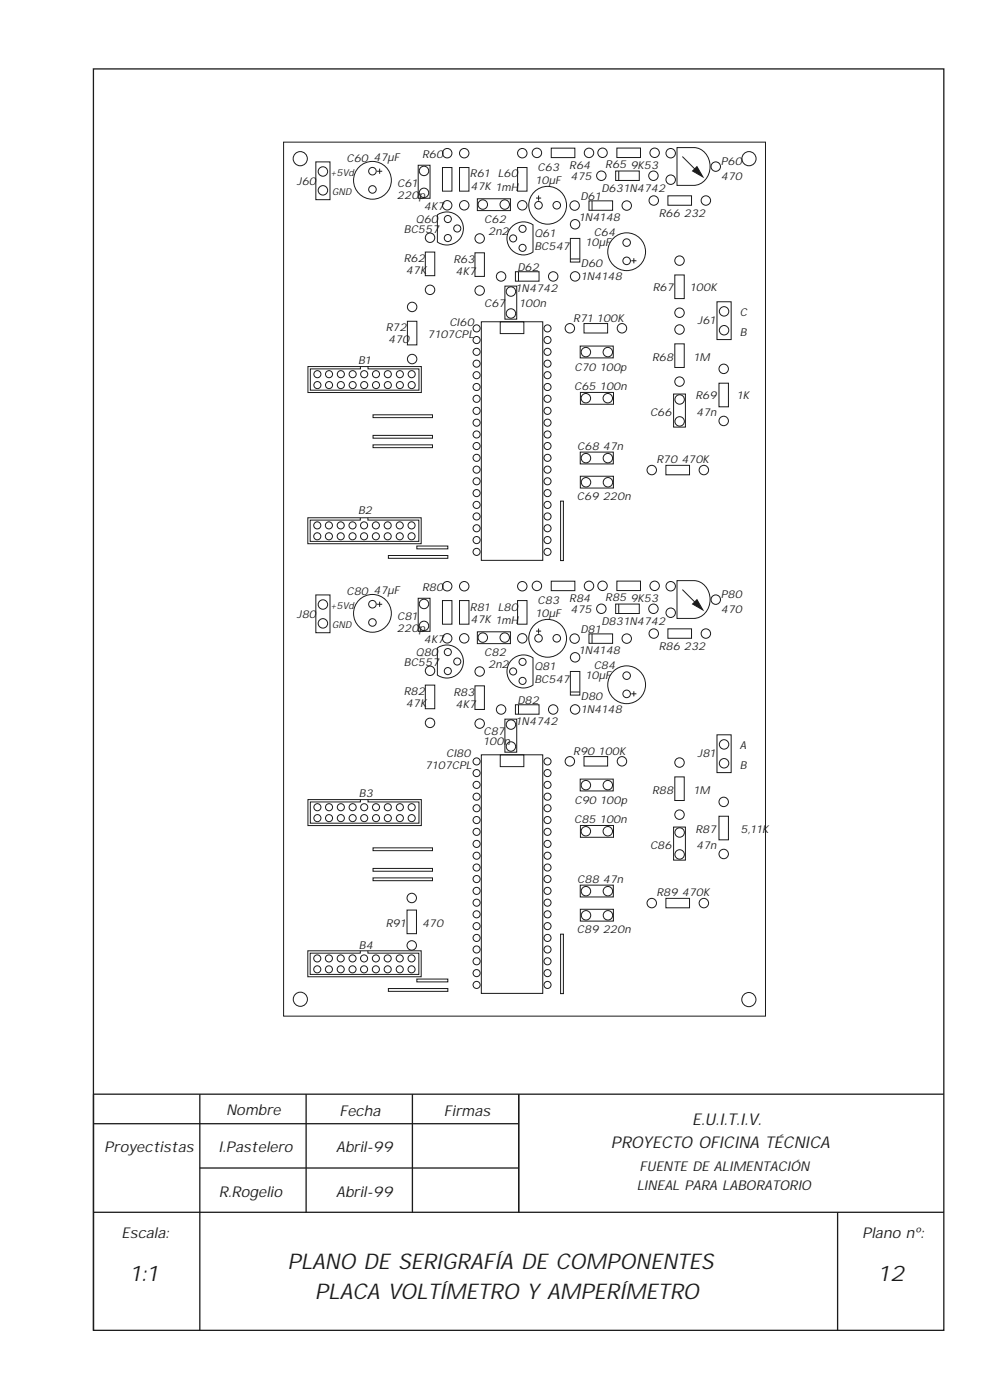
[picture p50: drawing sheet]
<svg xmlns="http://www.w3.org/2000/svg" width="210mm" height="296mm" viewBox="0 0 210 296" stroke-linecap="round" stroke-linejoin="round" font-family="sans-serif">
<defs><g id="words">
<g font-size="4.6" fill="#1f1a17">
<text x="60.8" y="268.5">PLANO DE SERIGRAFÍA DE COMPONENTES</text>
<text x="27.4" y="271.2">1:1</text>
<text x="66.6" y="274.9">PLACA VOLTÍMETRO Y AMPERÍMETRO</text>
<text x="185.8" y="271.2">12</text>
</g>
<g font-size="3.4" fill="#1f1a17">
<text x="146.5" y="238.1">E.U.I.T.I.V.</text>
<text x="129.3" y="242.9">PROYECTO OFICINA TÉCNICA</text>
</g>
<g font-size="3.1" fill="#1f1a17">
<text x="47.8" y="236.1">Nombre</text>
<text x="71.9" y="236.2">Fecha</text>
<text x="94" y="236.2">Firmas</text>
<text x="22.1" y="243.8">Proyectistas</text>
<text x="46.2" y="243.9">I.Pastelero</text>
<text x="71.2" y="243.8">Abril-99</text>
<text x="46.3" y="253.3">R.Rogelio</text>
<text x="71.2" y="253.4">Abril-99</text>
<text x="25.7" y="262">Escala:</text>
<text x="182.5" y="262">Plano nº:</text>
</g>
<g font-size="2.9" fill="#1f1a17">
<text x="134.8" y="251.8">LINEAL PARA LABORATORIO</text>
<text x="135.4" y="247.8">FUENTE DE ALIMENTACIÓN</text>
</g>
<g font-size="2.3" fill="#1f1a17">
<text x="73.3" y="34.3">C60</text>
<text x="79.1" y="34.1">47µF</text>
<text x="89.3" y="33.4">R60</text>
<text x="120.5" y="35.7">R64</text>
<text x="128.1" y="35.6">R65</text>
<text x="133.4" y="35.8">9K53</text>
<text x="152.6" y="34.9">P60</text>
<text x="62.8" y="39.2">J60</text>
<text x="84.1" y="39.6">C61</text>
<text x="99.5" y="37.6">R61</text>
<text x="99.6" y="40.3">47K 1mH</text>
<text x="105.4" y="37.6">L60</text>
<text x="113.3" y="38.9">10µF</text>
<text x="113.8" y="36.3">C63</text>
<text x="120.7" y="38.2">475</text>
<text x="127.3" y="40.6">D631N4742</text>
<text x="152.6" y="38.1">470</text>
<text x="84" y="42.1">220p</text>
<text x="88" y="47.1">Q60</text>
<text x="89.7" y="44.4">4K7</text>
<text x="102.5" y="47.1">C62</text>
<text x="122.5" y="46.7">1N4148</text>
<text x="122.8" y="42.3">D61</text>
<text x="139.4" y="45.9">R66</text>
<text x="144.8" y="46">232</text>
<text x="85.5" y="49.3">BC557</text>
<text x="103.3" y="49.6">2n2</text>
<text x="113.1" y="50.1">Q61</text>
<text x="113.1" y="53">BC547</text>
<text x="124" y="52.1">10µF</text>
<text x="125.7" y="49.9">C64</text>
<text x="85.5" y="55.5">R62</text>
<text x="85.9" y="58">47K</text>
<text x="96" y="55.6">R63</text>
<text x="96.4" y="58.2">4K7</text>
<text x="109.5" y="57.3">D62</text>
<text x="122.9" y="56.5">D60</text>
<text x="122.9" y="59.2">1N4148</text>
<text x="102.5" y="65">C67</text>
<text x="109.1" y="61.7">1N4742</text>
<text x="109.9" y="64.9">100n</text>
<text x="138.2" y="61.7">R67</text>
<text x="146" y="61.7">100K</text>
<text x="81.7" y="70.1">R72</text>
<text x="90.5" y="71.6">7107CPL</text>
<text x="95.1" y="69">CI60</text>
<text x="121.4" y="68.1">R71 100K</text>
<text x="147.7" y="68.6">J61</text>
<text x="156.6" y="66.9">C</text>
<text x="156.6" y="71.1">B</text>
<text x="75.8" y="77">B1</text>
<text x="82.1" y="72.7">470</text>
<text x="138" y="76.3">R68</text>
<text x="146.8" y="76.3">1M</text>
<text x="121.5" y="82.6">C65 100n</text>
<text x="121.6" y="78.6">C70 100p</text>
<text x="137.6" y="88">C66</text>
<text x="147.2" y="84.6">R69</text>
<text x="147.3" y="88">47n</text>
<text x="156" y="84.6">1K</text>
<text x="122.2" y="95.2">C68 47n</text>
<text x="139" y="98">R70 470K</text>
<text x="122.1" y="105.8">C69 220n</text>
<text x="75.8" y="108.8">B2</text>
<text x="73.3" y="126">C80</text>
<text x="79.1" y="125.8">47µF</text>
<text x="89.3" y="125">R80</text>
<text x="62.8" y="130.8">J80</text>
<text x="84.1" y="131.2">C81</text>
<text x="99.5" y="129.2">R81</text>
<text x="99.6" y="131.9">47K 1mH</text>
<text x="105.4" y="129.2">L80</text>
<text x="113.3" y="130.5">10µF</text>
<text x="113.8" y="128">C83</text>
<text x="120.5" y="127.4">R84</text>
<text x="120.7" y="129.8">475</text>
<text x="128.1" y="127.2">R85</text>
<text x="133.4" y="127.4">9K53</text>
<text x="152.6" y="126.5">P80</text>
<text x="152.6" y="129.7">470</text>
<text x="84" y="133.8">220p</text>
<text x="89.7" y="136">4K7</text>
<text x="122.8" y="134">D81</text>
<text x="127.3" y="132.3">D831N4742</text>
<text x="139.4" y="137.6">R86</text>
<text x="144.8" y="137.6">232</text>
<text x="85.5" y="141">BC557</text>
<text x="88" y="138.8">Q80</text>
<text x="102.5" y="138.8">C82</text>
<text x="103.3" y="141.3">2n2</text>
<text x="113.1" y="141.8">Q81</text>
<text x="122.5" y="138.4">1N4148</text>
<text x="124" y="143.7">10µF</text>
<text x="125.7" y="141.5">C84</text>
<text x="85.5" y="147.1">R82</text>
<text x="85.9" y="149.7">47K</text>
<text x="96" y="147.3">R83</text>
<text x="96.4" y="149.9">4K7</text>
<text x="109.5" y="149">D82</text>
<text x="113.1" y="144.6">BC547</text>
<text x="122.9" y="148.2">D80</text>
<text x="102.3" y="155.5">C87</text>
<text x="109.1" y="153.4">1N4742</text>
<text x="122.9" y="150.9">1N4148</text>
<text x="94.4" y="160.2">CI80</text>
<text x="102.3" y="157.8">100n</text>
<text x="121.4" y="159.7">R90 100K</text>
<text x="147.7" y="160.3">J81</text>
<text x="156.6" y="158.5">A</text>
<text x="90" y="162.8">7107CPL</text>
<text x="138" y="168">R88</text>
<text x="146.8" y="168">1M</text>
<text x="156.6" y="162.8">B</text>
<text x="76" y="168.6">B3</text>
<text x="121.6" y="170.2">C90 100p</text>
<text x="121.5" y="174.2">C85 100n</text>
<text x="137.6" y="179.7">C86</text>
<text x="147.2" y="176.2">R87</text>
<text x="147.3" y="179.7">47n</text>
<text x="156.7" y="176.2">5,11K</text>
<text x="122.2" y="186.9">C88 47n</text>
<text x="139" y="189.7">R89 470K</text>
<text x="81.7" y="196.2">R91</text>
<text x="89.3" y="196.2">470</text>
<text x="122.1" y="197.4">C89 220n</text>
<text x="76" y="200.8">B4</text>
</g>
<g font-size="2" fill="#1f1a17">
<text x="70" y="37.2">+5Vd</text>
<text x="70.3" y="41.3">GND</text>
<text x="70" y="128.8">+5Vd</text>
<text x="70.3" y="132.9">GND</text>
</g>
</g></defs>
<path d="M19.8 14.6h180v267h-180zM19.8 231.6h180zM19.8 237.9h90zM19.8 231.6v50M42.3 231.6v50M64.8 231.6v25M87.3 231.6v25M109.8 231.6v25M19.8 256.6h180zM42.3 247.2h67.5zM177.3 256.6v25" fill="none" stroke="#1f1a17" stroke-width=".28"/>
<g fill="none" stroke="#1f1a17" stroke-width=".21">
<path d="M60 30.1h102v185h-102zM66.8 34.3h3v8h-3zM79.8 36.2h1.1M80.4 35.7v1.1M88.5 35h2.5v7h-2.5zM93.7 35.5h2v5h-2zM97.3 35.5h2v5h-2zM109.6 35.5h2v5h-2zM116.7 31.4h5v2h-5zM130.3 36.2h5v2h-5zM130.6 31.3h5v2h-5zM131 36.2v2"/>
<path d="M143.3 31.2h3.6a4 4 0 0 1 2.8 6.3 3.4 3.4 0 0 1-2.9 1.7h-3.5zM144.4 33.1l3.7 3.7M90 53.4h2v5h-2zM92.6 45.5a3.5 3.5 0 0 1 5.5 2.9 3.5 3.5 0 0 1-5.5 2.8zM100.5 53.5h2v5h-2zM101 42.1h7v2.5h-7zM108.3 48a3.5 3.5 0 0 1 4.5-.4v5.7a3.5 3.5 0 0 1-4.7-.6 3.5 3.5 0 0 1 .2-4.7zM109.1 57.5h5v2h-5zM109.8 57.5v2M113.5 41.9h1M114 41.4v1.1M120.7 50.5h2v5h-2z"/>
<path d="M120.7 54.8h2M124.7 42.5h5v2h-5zM125.3 42.5v2M133.6 55.2h1.1M134.2 54.7v1M141.4 41.4h5v2h-5zM142.8 58.2h2v5h-2zM65.2 77.6h24v5.5h-24zM77.9 77.6v.5h10.8v4.5h-23v-4.5h10.6v-.5M86.2 68h2v5h-2zM101.9 68.1h13v50.5h-13zM105.9 68.1h5v2.5h-5z"/>
<path d="M106.9 60.6h2.5v7h-2.5zM122.8 73.3h7v2.5h-7zM123.6 68.5h5v2h-5zM142.8 72.8h2v5h-2zM151.8 63.9h3v8h-3zM79 87.8h12.5v.6h-12.5zM79 92.2h12.5v.6h-12.5zM79 94.2h12.5v.6h-12.5zM122.8 95.7h7v2.5h-7zM122.9 83.1h7v2.5h-7zM140.9 98.5h5v2h-5zM142.6 83.4h2.5v7h-2.5z"/>
<path d="M152.2 81.1h2v5h-2zM65.2 109.6h24v5.5h-24zM77.9 109.6v.5h10.8v4.5h-23v-4.5h10.6v-.5M82.2 117.6h12.6v.6h-12.6zM88.2 115.6h6.6v.6h-6.6zM118.7 106.1h.6v12.6h-.6zM122.8 100.8h7v2.5h-7zM66.8 125.9h3v8h-3zM79.8 127.9h1.1M80.4 127.4v1.1M88.5 126.6h2.5v7h-2.5zM92.6 137.1a3.5 3.5 0 0 1 5.5 2.9 3.5 3.5 0 0 1-5.5 2.9z"/>
<path d="M93.7 127.1h2v5h-2zM97.3 127.1h2v5h-2zM101 133.7h7v2.5h-7zM108.3 139.7a3.5 3.5 0 0 1 4.5-.4v5.7a3.5 3.5 0 0 1-4.7-.6 3.5 3.5 0 0 1 .2-4.7zM109.6 127.1h2v5h-2zM113.5 133.6h1M114 133v1.1M116.7 123h5v2h-5zM124.7 134.2h5v2h-5zM125.3 134.2v2M130.3 127.9h5v2h-5zM130.6 123h5v2h-5z"/>
<path d="M131 127.9v1.9M141.4 133.1h5v2h-5zM143.3 122.9h3.6a4 4 0 0 1 2.8 6.2 3.4 3.4 0 0 1-2.9 1.8h-3.5zM144.4 124.8l3.7 3.6M90 145h2v5h-2zM100.5 145.2h2v5h-2zM101.9 159.8h13v50.5h-13zM105.9 159.8h5v2.5h-5zM106.9 152.2h2.5v7h-2.5zM109.1 149.2h5v2h-5zM109.8 149.2v2M120.7 142.1h2v5h-2z"/>
<path d="M120.7 146.5h2M133.6 146.9h1.1M134.2 146.3v1.1M151.8 155.5h3v8h-3zM65.2 169.2h24v5.5h-24zM77.9 169.2v.5h10.8v4.5h-23v-4.5h10.6v-.4M79 179.5h12.5v.6h-12.5zM122.8 164.9h7v2.5h-7zM122.9 174.7h7v2.5h-7zM123.6 160.1h5v2h-5zM142.6 175.1h2.5v7h-2.5zM142.8 164.4h2v5h-2z"/>
<path d="M152.2 172.8h2v5h-2zM79 183.8h12.5v.6h-12.5zM79 185.8h12.5v.6h-12.5zM86.2 192.6h2v5h-2zM118.7 197.7h.6v12.6h-.6zM122.8 187.4h7v2.5h-7zM122.8 192.5h7v2.5h-7zM140.9 190.2h5v2h-5zM65.2 201.3h24v5.5h-24zM77.9 201.2v.6h10.8v4.5h-23v-4.5h10.6v-.5M82.2 209.2h12.6v.6h-12.6zM88.2 207.2h6.6v.6h-6.6z"/>
<circle cx="63.6" cy="33.6" r="1.5"/>
<circle cx="68.4" cy="36.3" r="1"/>
<circle cx="78.8" cy="38.2" r="4"/>
<circle cx="78.8" cy="36.2" r=".8"/>
<circle cx="89.7" cy="36.2" r="1"/>
<circle cx="94.7" cy="32.4" r="1"/>
<circle cx="98.3" cy="32.4" r="1"/>
<circle cx="110.6" cy="32.4" r="1"/>
<circle cx="113.6" cy="32.4" r="1"/>
<circle cx="124.7" cy="32.4" r="1"/>
<circle cx="127.3" cy="37.2" r="1"/>
<circle cx="127.5" cy="32.3" r="1"/>
<circle cx="138.3" cy="37.2" r="1"/>
<circle cx="138.6" cy="32.3" r="1"/>
<circle cx="142" cy="32.4" r="1"/>
<circle cx="142" cy="38" r="1"/>
<circle cx="151.5" cy="35.3" r="1"/>
<circle cx="158.5" cy="33.6" r="1.5"/>
<circle cx="68.4" cy="40.3" r="1"/>
<circle cx="78.8" cy="40.1" r=".8"/>
<circle cx="89.7" cy="40.8" r="1"/>
<circle cx="91" cy="50.3" r="1"/>
<circle cx="94.7" cy="43.5" r="1"/>
<circle cx="94.8" cy="46.4" r=".75"/>
<circle cx="94.8" cy="50.4" r=".75"/>
<circle cx="96.8" cy="48.4" r=".75"/>
<circle cx="98.3" cy="43.5" r="1"/>
<circle cx="101.5" cy="50.5" r="1"/>
<circle cx="102.2" cy="43.3" r="1"/>
<circle cx="106.1" cy="58.5" r="1"/>
<circle cx="106.8" cy="43.3" r="1"/>
<circle cx="108.6" cy="50.5" r=".75"/>
<circle cx="110.6" cy="43.5" r="1"/>
<circle cx="110.6" cy="48.4" r=".75"/>
<circle cx="110.6" cy="52.5" r=".75"/>
<circle cx="114" cy="43.4" r=".8"/>
<circle cx="115.9" cy="43.5" r="4"/>
<circle cx="117.1" cy="58.5" r="1"/>
<circle cx="117.8" cy="43.4" r=".8"/>
<circle cx="121.6" cy="43.5" r="1"/>
<circle cx="121.7" cy="58.5" r="1"/>
<circle cx="121.7" cy="47.5" r="1"/>
<circle cx="132.6" cy="53.3" r="4"/>
<circle cx="132.6" cy="51.4" r=".8"/>
<circle cx="132.6" cy="55.2" r=".8"/>
<circle cx="132.7" cy="43.5" r="1"/>
<circle cx="138.4" cy="42.4" r="1"/>
<circle cx="143.8" cy="55.2" r="1"/>
<circle cx="149.4" cy="42.4" r="1"/>
<circle cx="67.2" cy="79.2" r=".75"/>
<circle cx="69.6" cy="79.2" r=".75"/>
<circle cx="72.1" cy="79.2" r=".75"/>
<circle cx="74.6" cy="79.2" r=".75"/>
<circle cx="77.1" cy="79.2" r=".75"/>
<circle cx="79.6" cy="79.2" r=".75"/>
<circle cx="82.1" cy="79.2" r=".75"/>
<circle cx="84.6" cy="79.2" r=".75"/>
<circle cx="87.1" cy="79.2" r=".75"/>
<circle cx="87.2" cy="65" r="1"/>
<circle cx="87.2" cy="76" r="1"/>
<circle cx="91" cy="61.3" r="1"/>
<circle cx="100.9" cy="79.4" r=".75"/>
<circle cx="100.9" cy="77" r=".75"/>
<circle cx="100.9" cy="72" r=".75"/>
<circle cx="100.9" cy="74.5" r=".75"/>
<circle cx="100.9" cy="69.5" r=".75"/>
<circle cx="101.5" cy="61.5" r="1"/>
<circle cx="108.1" cy="61.7" r="1"/>
<circle cx="108.1" cy="66.4" r="1"/>
<circle cx="115.9" cy="79.4" r=".75"/>
<circle cx="115.9" cy="77" r=".75"/>
<circle cx="115.9" cy="69.5" r=".75"/>
<circle cx="115.9" cy="74.5" r=".75"/>
<circle cx="115.9" cy="72" r=".75"/>
<circle cx="120.6" cy="69.5" r="1"/>
<circle cx="124" cy="74.5" r="1"/>
<circle cx="128.7" cy="74.5" r="1"/>
<circle cx="131.6" cy="69.5" r="1"/>
<circle cx="143.8" cy="69.7" r="1"/>
<circle cx="143.8" cy="66.2" r="1"/>
<circle cx="153.2" cy="78.1" r="1"/>
<circle cx="153.3" cy="69.9" r="1"/>
<circle cx="153.3" cy="65.9" r="1"/>
<circle cx="67.2" cy="81.5" r=".75"/>
<circle cx="69.6" cy="81.5" r=".75"/>
<circle cx="72.1" cy="81.5" r=".75"/>
<circle cx="74.6" cy="81.5" r=".75"/>
<circle cx="77.1" cy="81.5" r=".75"/>
<circle cx="79.6" cy="81.5" r=".75"/>
<circle cx="82.1" cy="81.5" r=".75"/>
<circle cx="84.6" cy="81.5" r=".75"/>
<circle cx="87.1" cy="81.5" r=".75"/>
<circle cx="100.9" cy="92" r=".75"/>
<circle cx="100.9" cy="99.4" r=".75"/>
<circle cx="100.9" cy="96.9" r=".75"/>
<circle cx="100.9" cy="81.9" r=".75"/>
<circle cx="100.9" cy="87" r=".75"/>
<circle cx="100.9" cy="84.4" r=".75"/>
<circle cx="100.9" cy="89.5" r=".75"/>
<circle cx="100.9" cy="94.4" r=".75"/>
<circle cx="115.9" cy="92" r=".75"/>
<circle cx="115.9" cy="99.4" r=".75"/>
<circle cx="115.9" cy="87" r=".75"/>
<circle cx="115.9" cy="81.9" r=".75"/>
<circle cx="115.9" cy="96.9" r=".75"/>
<circle cx="115.9" cy="84.4" r=".75"/>
<circle cx="115.9" cy="89.5" r=".75"/>
<circle cx="115.9" cy="94.4" r=".75"/>
<circle cx="124" cy="84.3" r="1"/>
<circle cx="124" cy="97" r="1"/>
<circle cx="128.7" cy="84.3" r="1"/>
<circle cx="128.7" cy="97" r="1"/>
<circle cx="138" cy="99.5" r="1"/>
<circle cx="143.8" cy="80.8" r="1"/>
<circle cx="143.9" cy="89.2" r="1"/>
<circle cx="143.9" cy="84.6" r="1"/>
<circle cx="149" cy="99.5" r="1"/>
<circle cx="153.2" cy="89.1" r="1"/>
<circle cx="67.2" cy="113.5" r=".75"/>
<circle cx="67.2" cy="111.2" r=".75"/>
<circle cx="69.6" cy="113.5" r=".75"/>
<circle cx="69.6" cy="111.2" r=".75"/>
<circle cx="72.1" cy="113.5" r=".75"/>
<circle cx="72.1" cy="111.2" r=".75"/>
<circle cx="74.6" cy="113.5" r=".75"/>
<circle cx="74.6" cy="111.2" r=".75"/>
<circle cx="77.1" cy="113.5" r=".75"/>
<circle cx="77.1" cy="111.2" r=".75"/>
<circle cx="79.6" cy="113.5" r=".75"/>
<circle cx="79.6" cy="111.2" r=".75"/>
<circle cx="82.1" cy="113.5" r=".75"/>
<circle cx="82.1" cy="111.2" r=".75"/>
<circle cx="84.6" cy="113.5" r=".75"/>
<circle cx="84.6" cy="111.2" r=".75"/>
<circle cx="87.1" cy="113.5" r=".75"/>
<circle cx="87.1" cy="111.2" r=".75"/>
<circle cx="100.9" cy="101.9" r=".75"/>
<circle cx="100.9" cy="114.3" r=".75"/>
<circle cx="100.9" cy="111.8" r=".75"/>
<circle cx="100.9" cy="106.9" r=".75"/>
<circle cx="100.9" cy="116.8" r=".75"/>
<circle cx="100.9" cy="109.3" r=".75"/>
<circle cx="100.9" cy="104.4" r=".75"/>
<circle cx="115.9" cy="101.9" r=".75"/>
<circle cx="115.9" cy="114.3" r=".75"/>
<circle cx="115.9" cy="106.9" r=".75"/>
<circle cx="115.9" cy="111.8" r=".75"/>
<circle cx="115.9" cy="116.8" r=".75"/>
<circle cx="115.9" cy="109.3" r=".75"/>
<circle cx="115.9" cy="104.4" r=".75"/>
<circle cx="124" cy="102.1" r="1"/>
<circle cx="128.7" cy="102.1" r="1"/>
<circle cx="68.4" cy="131.9" r="1"/>
<circle cx="68.4" cy="128" r="1"/>
<circle cx="78.8" cy="129.8" r="4"/>
<circle cx="78.8" cy="131.8" r=".8"/>
<circle cx="78.8" cy="127.9" r=".8"/>
<circle cx="89.7" cy="127.8" r="1"/>
<circle cx="89.7" cy="132.5" r="1"/>
<circle cx="94.7" cy="124.1" r="1"/>
<circle cx="94.7" cy="135.1" r="1"/>
<circle cx="94.8" cy="138" r=".75"/>
<circle cx="98.3" cy="124.1" r="1"/>
<circle cx="98.3" cy="135.1" r="1"/>
<circle cx="102.2" cy="135" r="1"/>
<circle cx="106.8" cy="135" r="1"/>
<circle cx="110.6" cy="124.1" r="1"/>
<circle cx="110.6" cy="135.1" r="1"/>
<circle cx="113.6" cy="124" r="1"/>
<circle cx="114" cy="135.1" r=".8"/>
<circle cx="115.9" cy="135.1" r="4"/>
<circle cx="117.8" cy="135.1" r=".8"/>
<circle cx="121.6" cy="135.2" r="1"/>
<circle cx="121.7" cy="139.1" r="1"/>
<circle cx="124.7" cy="124" r="1"/>
<circle cx="127.3" cy="128.9" r="1"/>
<circle cx="127.5" cy="124" r="1"/>
<circle cx="132.7" cy="135.2" r="1"/>
<circle cx="138.3" cy="128.9" r="1"/>
<circle cx="138.4" cy="134.1" r="1"/>
<circle cx="138.6" cy="124" r="1"/>
<circle cx="142" cy="129.7" r="1"/>
<circle cx="142" cy="124.1" r="1"/>
<circle cx="149.4" cy="134.1" r="1"/>
<circle cx="151.5" cy="126.9" r="1"/>
<circle cx="91" cy="142" r="1"/>
<circle cx="91" cy="153" r="1"/>
<circle cx="94.8" cy="142" r=".75"/>
<circle cx="96.8" cy="140" r=".75"/>
<circle cx="101.5" cy="142.1" r="1"/>
<circle cx="101.5" cy="153.2" r="1"/>
<circle cx="106.1" cy="150.2" r="1"/>
<circle cx="108.1" cy="153.4" r="1"/>
<circle cx="108.1" cy="158" r="1"/>
<circle cx="108.6" cy="142.1" r=".75"/>
<circle cx="110.6" cy="144.1" r=".75"/>
<circle cx="110.6" cy="140.1" r=".75"/>
<circle cx="117.1" cy="150.2" r="1"/>
<circle cx="121.7" cy="150.2" r="1"/>
<circle cx="132.6" cy="144.9" r="4"/>
<circle cx="132.6" cy="143" r=".8"/>
<circle cx="132.6" cy="146.9" r=".8"/>
<circle cx="153.3" cy="157.6" r="1"/>
<circle cx="67.2" cy="170.9" r=".75"/>
<circle cx="67.2" cy="173.2" r=".75"/>
<circle cx="69.6" cy="170.9" r=".75"/>
<circle cx="69.6" cy="173.2" r=".75"/>
<circle cx="72.1" cy="170.9" r=".75"/>
<circle cx="72.1" cy="173.2" r=".75"/>
<circle cx="74.6" cy="170.9" r=".75"/>
<circle cx="74.6" cy="173.2" r=".75"/>
<circle cx="77.1" cy="170.9" r=".75"/>
<circle cx="77.1" cy="173.2" r=".75"/>
<circle cx="79.6" cy="170.9" r=".75"/>
<circle cx="79.6" cy="173.2" r=".75"/>
<circle cx="82.1" cy="170.9" r=".75"/>
<circle cx="82.1" cy="173.2" r=".75"/>
<circle cx="84.6" cy="170.9" r=".75"/>
<circle cx="84.6" cy="173.2" r=".75"/>
<circle cx="87.1" cy="170.9" r=".75"/>
<circle cx="87.1" cy="173.2" r=".75"/>
<circle cx="100.9" cy="163.6" r=".75"/>
<circle cx="100.9" cy="171.1" r=".75"/>
<circle cx="100.9" cy="168.6" r=".75"/>
<circle cx="100.9" cy="178.6" r=".75"/>
<circle cx="100.9" cy="161.2" r=".75"/>
<circle cx="100.9" cy="166.1" r=".75"/>
<circle cx="100.9" cy="173.6" r=".75"/>
<circle cx="100.9" cy="176.1" r=".75"/>
<circle cx="115.9" cy="163.6" r=".75"/>
<circle cx="115.9" cy="171.1" r=".75"/>
<circle cx="115.9" cy="168.6" r=".75"/>
<circle cx="115.9" cy="161.2" r=".75"/>
<circle cx="115.9" cy="166.1" r=".75"/>
<circle cx="115.9" cy="173.6" r=".75"/>
<circle cx="115.9" cy="178.6" r=".75"/>
<circle cx="115.9" cy="176.1" r=".75"/>
<circle cx="120.6" cy="161.1" r="1"/>
<circle cx="124" cy="175.9" r="1"/>
<circle cx="124" cy="166.2" r="1"/>
<circle cx="128.7" cy="175.9" r="1"/>
<circle cx="128.7" cy="166.2" r="1"/>
<circle cx="131.6" cy="161.1" r="1"/>
<circle cx="143.8" cy="161.4" r="1"/>
<circle cx="143.8" cy="172.4" r="1"/>
<circle cx="143.9" cy="176.2" r="1"/>
<circle cx="153.2" cy="169.7" r="1"/>
<circle cx="153.3" cy="161.6" r="1"/>
<circle cx="87.2" cy="190.1" r="1"/>
<circle cx="100.9" cy="198.5" r=".75"/>
<circle cx="100.9" cy="193.5" r=".75"/>
<circle cx="100.9" cy="188.6" r=".75"/>
<circle cx="100.9" cy="191.1" r=".75"/>
<circle cx="100.9" cy="183.6" r=".75"/>
<circle cx="100.9" cy="196" r=".75"/>
<circle cx="100.9" cy="186.1" r=".75"/>
<circle cx="100.9" cy="181.1" r=".75"/>
<circle cx="115.9" cy="193.5" r=".75"/>
<circle cx="115.9" cy="198.5" r=".75"/>
<circle cx="115.9" cy="191.1" r=".75"/>
<circle cx="115.9" cy="188.6" r=".75"/>
<circle cx="115.9" cy="183.6" r=".75"/>
<circle cx="115.9" cy="196" r=".75"/>
<circle cx="115.9" cy="186.1" r=".75"/>
<circle cx="115.9" cy="181.1" r=".75"/>
<circle cx="124" cy="188.6" r="1"/>
<circle cx="124" cy="193.7" r="1"/>
<circle cx="128.7" cy="188.6" r="1"/>
<circle cx="128.7" cy="193.7" r="1"/>
<circle cx="138" cy="191.2" r="1"/>
<circle cx="143.9" cy="180.9" r="1"/>
<circle cx="149" cy="191.2" r="1"/>
<circle cx="153.2" cy="180.8" r="1"/>
<circle cx="63.6" cy="211.5" r="1.5"/>
<circle cx="67.2" cy="205.2" r=".75"/>
<circle cx="67.2" cy="202.9" r=".75"/>
<circle cx="69.6" cy="205.2" r=".75"/>
<circle cx="69.6" cy="202.9" r=".75"/>
<circle cx="72.1" cy="205.2" r=".75"/>
<circle cx="72.1" cy="202.9" r=".75"/>
<circle cx="74.6" cy="205.2" r=".75"/>
<circle cx="74.6" cy="202.9" r=".75"/>
<circle cx="77.1" cy="205.2" r=".75"/>
<circle cx="77.1" cy="202.9" r=".75"/>
<circle cx="79.6" cy="205.2" r=".75"/>
<circle cx="79.6" cy="202.9" r=".75"/>
<circle cx="82.1" cy="205.2" r=".75"/>
<circle cx="82.1" cy="202.9" r=".75"/>
<circle cx="84.6" cy="205.2" r=".75"/>
<circle cx="84.6" cy="202.9" r=".75"/>
<circle cx="87.1" cy="205.2" r=".75"/>
<circle cx="87.1" cy="202.9" r=".75"/>
<circle cx="87.2" cy="200.1" r="1"/>
<circle cx="100.9" cy="208.5" r=".75"/>
<circle cx="100.9" cy="206" r=".75"/>
<circle cx="100.9" cy="203.5" r=".75"/>
<circle cx="100.9" cy="201" r=".75"/>
<circle cx="115.9" cy="206" r=".75"/>
<circle cx="115.9" cy="208.5" r=".75"/>
<circle cx="115.9" cy="203.5" r=".75"/>
<circle cx="115.9" cy="201" r=".75"/>
<circle cx="158.5" cy="211.6" r="1.5"/>
</g>
<g fill="#1f1a17" stroke="#1f1a17" stroke-width=".21">
<path d="M147.1 35.7l.4-.4 1.3 2.2-2.2-1.3z" fill-rule="evenodd"/>
<path d="M147.1 127.4l.4-.5 1.3 2.2-2.2-1.2z" fill-rule="evenodd"/>
</g>
<use href="#words"/>
</svg>
